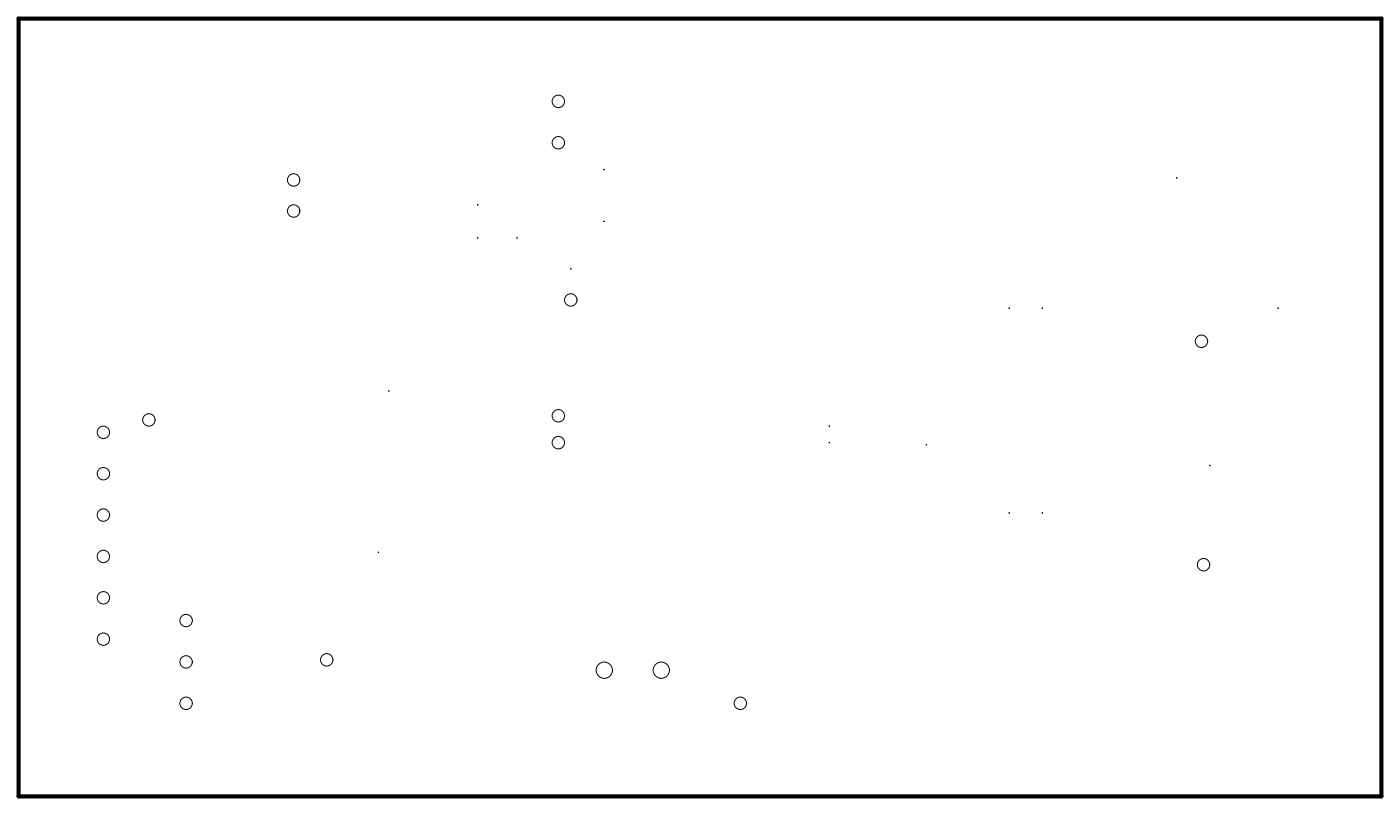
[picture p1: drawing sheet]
<svg xmlns="http://www.w3.org/2000/svg" width="86mm" height="50mm" viewBox="0 0 86 50" stroke-linecap="round" stroke-linejoin="round" font-family="sans-serif">
<defs><g id="words">
<text font-size="2" fill="#fff" x="1.8" y="40.3">GND</text>
<text font-size="1.1" fill="#fff" x="55.9" y="27.7">C7</text>
</g></defs>
<path d="M1.1 1.1h83.7v47.8h-83.7z" fill="none" stroke="#000" stroke-width=".25"/>
<circle cx="50.9" cy="26.2" r=".01" fill="#fff"/>
<circle cx="50.9" cy="26.2" r=".01" fill="none" stroke="#000" stroke-width=".06"/>
<circle cx="50.9" cy="27.2" r=".01" fill="#fff"/>
<circle cx="50.9" cy="27.2" r=".01" fill="none" stroke="#000" stroke-width=".06"/>
<circle cx="62" cy="31.5" r=".01" fill="#fff"/>
<circle cx="62" cy="31.5" r=".01" fill="none" stroke="#000" stroke-width=".06"/>
<circle cx="64" cy="31.5" r=".01" fill="#fff"/>
<circle cx="64" cy="31.5" r=".01" fill="none" stroke="#000" stroke-width=".06"/>
<circle cx="56.9" cy="27.3" r=".01" fill="#fff"/>
<circle cx="56.9" cy="27.3" r=".01" fill="none" stroke="#000" stroke-width=".06"/>
<circle cx="62" cy="18.9" r=".01" fill="#fff"/>
<circle cx="62" cy="18.9" r=".01" fill="none" stroke="#000" stroke-width=".06"/>
<circle cx="64" cy="18.9" r=".01" fill="#fff"/>
<circle cx="64" cy="18.9" r=".01" fill="none" stroke="#000" stroke-width=".06"/>
<path d="M57.3 41.7h.1" fill="none" stroke="#000" stroke-width=".06"/>
<circle cx="72.3" cy="10.9" r=".01" fill="#fff"/>
<circle cx="72.3" cy="10.9" r=".01" fill="none" stroke="#000" stroke-width=".06"/>
<circle cx="74.3" cy="28.6" r=".01" fill="#fff"/>
<circle cx="74.3" cy="28.6" r=".01" fill="none" stroke="#000" stroke-width=".06"/>
<path d="M42.4 23.1h.1" fill="none" stroke="#000" stroke-width=".06"/>
<path d="M42.3 19.9h.1" fill="none" stroke="#000" stroke-width=".06"/>
<path d="M42.3 16.8h.1" fill="none" stroke="#000" stroke-width=".06"/>
<path d="M42.3 10.4h.1" fill="none" stroke="#000" stroke-width=".06"/>
<path d="M42.3 13.6h.1" fill="none" stroke="#000" stroke-width=".06"/>
<path d="M42.3 7.2h.1" fill="none" stroke="#000" stroke-width=".06"/>
<circle cx="35.1" cy="16.5" r=".01" fill="#fff"/>
<circle cx="35.1" cy="16.5" r=".01" fill="none" stroke="#000" stroke-width=".06"/>
<circle cx="37.1" cy="13.6" r=".01" fill="#fff"/>
<circle cx="37.1" cy="13.6" r=".01" fill="none" stroke="#000" stroke-width=".06"/>
<circle cx="37.1" cy="10.4" r=".01" fill="#fff"/>
<circle cx="37.1" cy="10.4" r=".01" fill="none" stroke="#000" stroke-width=".06"/>
<circle cx="31.8" cy="14.6" r=".01" fill="#fff"/>
<circle cx="31.8" cy="14.6" r=".01" fill="none" stroke="#000" stroke-width=".06"/>
<circle cx="29.3" cy="12.6" r=".01" fill="#fff"/>
<circle cx="29.3" cy="12.6" r=".01" fill="none" stroke="#000" stroke-width=".06"/>
<path d="M44.4 29.1h.1" fill="none" stroke="#000" stroke-width=".06"/>
<circle cx="34.3" cy="27.2" r=".38" fill="#fff"/>
<circle cx="34.3" cy="27.2" r=".38" fill="none" stroke="#000" stroke-width=".06"/>
<circle cx="6.3" cy="26.5" r=".38" fill="#fff"/>
<circle cx="6.3" cy="26.5" r=".38" fill="none" stroke="#000" stroke-width=".06"/>
<circle cx="6.3" cy="31.6" r=".38" fill="#fff"/>
<circle cx="6.3" cy="31.6" r=".38" fill="none" stroke="#000" stroke-width=".06"/>
<circle cx="45.5" cy="43.2" r=".38" fill="#fff"/>
<circle cx="45.5" cy="43.2" r=".38" fill="none" stroke="#000" stroke-width=".06"/>
<circle cx="73.9" cy="34.7" r=".38" fill="#fff"/>
<circle cx="73.9" cy="34.7" r=".38" fill="none" stroke="#000" stroke-width=".06"/>
<circle cx="73.8" cy="21" r=".38" fill="#fff"/>
<circle cx="73.8" cy="21" r=".38" fill="none" stroke="#000" stroke-width=".06"/>
<circle cx="29.3" cy="14.6" r=".01" fill="#fff"/>
<circle cx="29.3" cy="14.6" r=".01" fill="none" stroke="#000" stroke-width=".06"/>
<circle cx="18" cy="11" r=".38" fill="#fff"/>
<circle cx="18" cy="11" r=".38" fill="none" stroke="#000" stroke-width=".06"/>
<circle cx="18" cy="13" r=".38" fill="#fff"/>
<circle cx="18" cy="13" r=".38" fill="none" stroke="#000" stroke-width=".06"/>
<path d="M18 9.1h.1" fill="none" stroke="#000" stroke-width=".06"/>
<circle cx="6.3" cy="29.1" r=".38" fill="#fff"/>
<circle cx="6.3" cy="29.1" r=".38" fill="none" stroke="#000" stroke-width=".06"/>
<circle cx="6.3" cy="34.2" r=".38" fill="#fff"/>
<circle cx="6.3" cy="34.2" r=".38" fill="none" stroke="#000" stroke-width=".06"/>
<path d="M49.3 15.2h.1" fill="none" stroke="#000" stroke-width=".06"/>
<path d="M47.6 7.2h.1" fill="none" stroke="#000" stroke-width=".06"/>
<path d="M12.1 9.4h.1" fill="none" stroke="#000" stroke-width=".06"/>
<circle cx="34.3" cy="8.8" r=".38" fill="#fff"/>
<circle cx="34.3" cy="8.8" r=".38" fill="none" stroke="#000" stroke-width=".06"/>
<circle cx="34.3" cy="6.2" r=".38" fill="#fff"/>
<circle cx="34.3" cy="6.2" r=".38" fill="none" stroke="#000" stroke-width=".06"/>
<circle cx="34.3" cy="25.5" r=".38" fill="#fff"/>
<circle cx="34.3" cy="25.5" r=".38" fill="none" stroke="#000" stroke-width=".06"/>
<circle cx="6.3" cy="36.7" r=".38" fill="#fff"/>
<circle cx="6.3" cy="36.7" r=".38" fill="none" stroke="#000" stroke-width=".06"/>
<circle cx="6.3" cy="39.2" r=".38" fill="#fff"/>
<circle cx="6.3" cy="39.2" r=".38" fill="none" stroke="#000" stroke-width=".06"/>
<circle cx="78.5" cy="18.9" r=".01" fill="#fff"/>
<circle cx="78.5" cy="18.9" r=".01" fill="none" stroke="#000" stroke-width=".06"/>
<path d="M18 7.4h.1" fill="none" stroke="#000" stroke-width=".06"/>
<path d="M79 20.2h.1" fill="none" stroke="#000" stroke-width=".06"/>
<path d="M78.7 34.7h.1" fill="none" stroke="#000" stroke-width=".06"/>
<circle cx="11.4" cy="43.2" r=".38" fill="#fff"/>
<circle cx="11.4" cy="43.2" r=".38" fill="none" stroke="#000" stroke-width=".06"/>
<circle cx="11.4" cy="40.6" r=".38" fill="#fff"/>
<circle cx="11.4" cy="40.6" r=".38" fill="none" stroke="#000" stroke-width=".06"/>
<circle cx="11.4" cy="38.1" r=".38" fill="#fff"/>
<circle cx="11.4" cy="38.1" r=".38" fill="none" stroke="#000" stroke-width=".06"/>
<circle cx="35.1" cy="18.4" r=".38" fill="#fff"/>
<circle cx="35.1" cy="18.4" r=".38" fill="none" stroke="#000" stroke-width=".06"/>
<path d="M16.3 21.1h.1" fill="none" stroke="#000" stroke-width=".06"/>
<circle cx="23.9" cy="24" r=".01" fill="#fff"/>
<circle cx="23.9" cy="24" r=".01" fill="none" stroke="#000" stroke-width=".06"/>
<circle cx="23.2" cy="33.9" r=".01" fill="#fff"/>
<circle cx="23.2" cy="33.9" r=".01" fill="none" stroke="#000" stroke-width=".06"/>
<path d="M17.5 18.7h.1" fill="none" stroke="#000" stroke-width=".06"/>
<path d="M59.7 12.1h.1" fill="none" stroke="#000" stroke-width=".06"/>
<path d="M49.3 16.8h.1" fill="none" stroke="#000" stroke-width=".06"/>
<path d="M55.4 7.2h.1" fill="none" stroke="#000" stroke-width=".06"/>
<circle cx="9.1" cy="25.8" r=".38" fill="#fff"/>
<circle cx="9.1" cy="25.8" r=".38" fill="none" stroke="#000" stroke-width=".06"/>
<circle cx="20.1" cy="40.5" r=".38" fill="#fff"/>
<circle cx="20.1" cy="40.5" r=".38" fill="none" stroke="#000" stroke-width=".06"/>
<circle cx="37.1" cy="41.1" r=".5" fill="#fff"/>
<circle cx="37.1" cy="41.1" r=".5" fill="none" stroke="#000" stroke-width=".06"/>
<circle cx="40.6" cy="41.1" r=".5" fill="#fff"/>
<circle cx="40.6" cy="41.1" r=".5" fill="none" stroke="#000" stroke-width=".06"/>
<use href="#words"/>
</svg>
